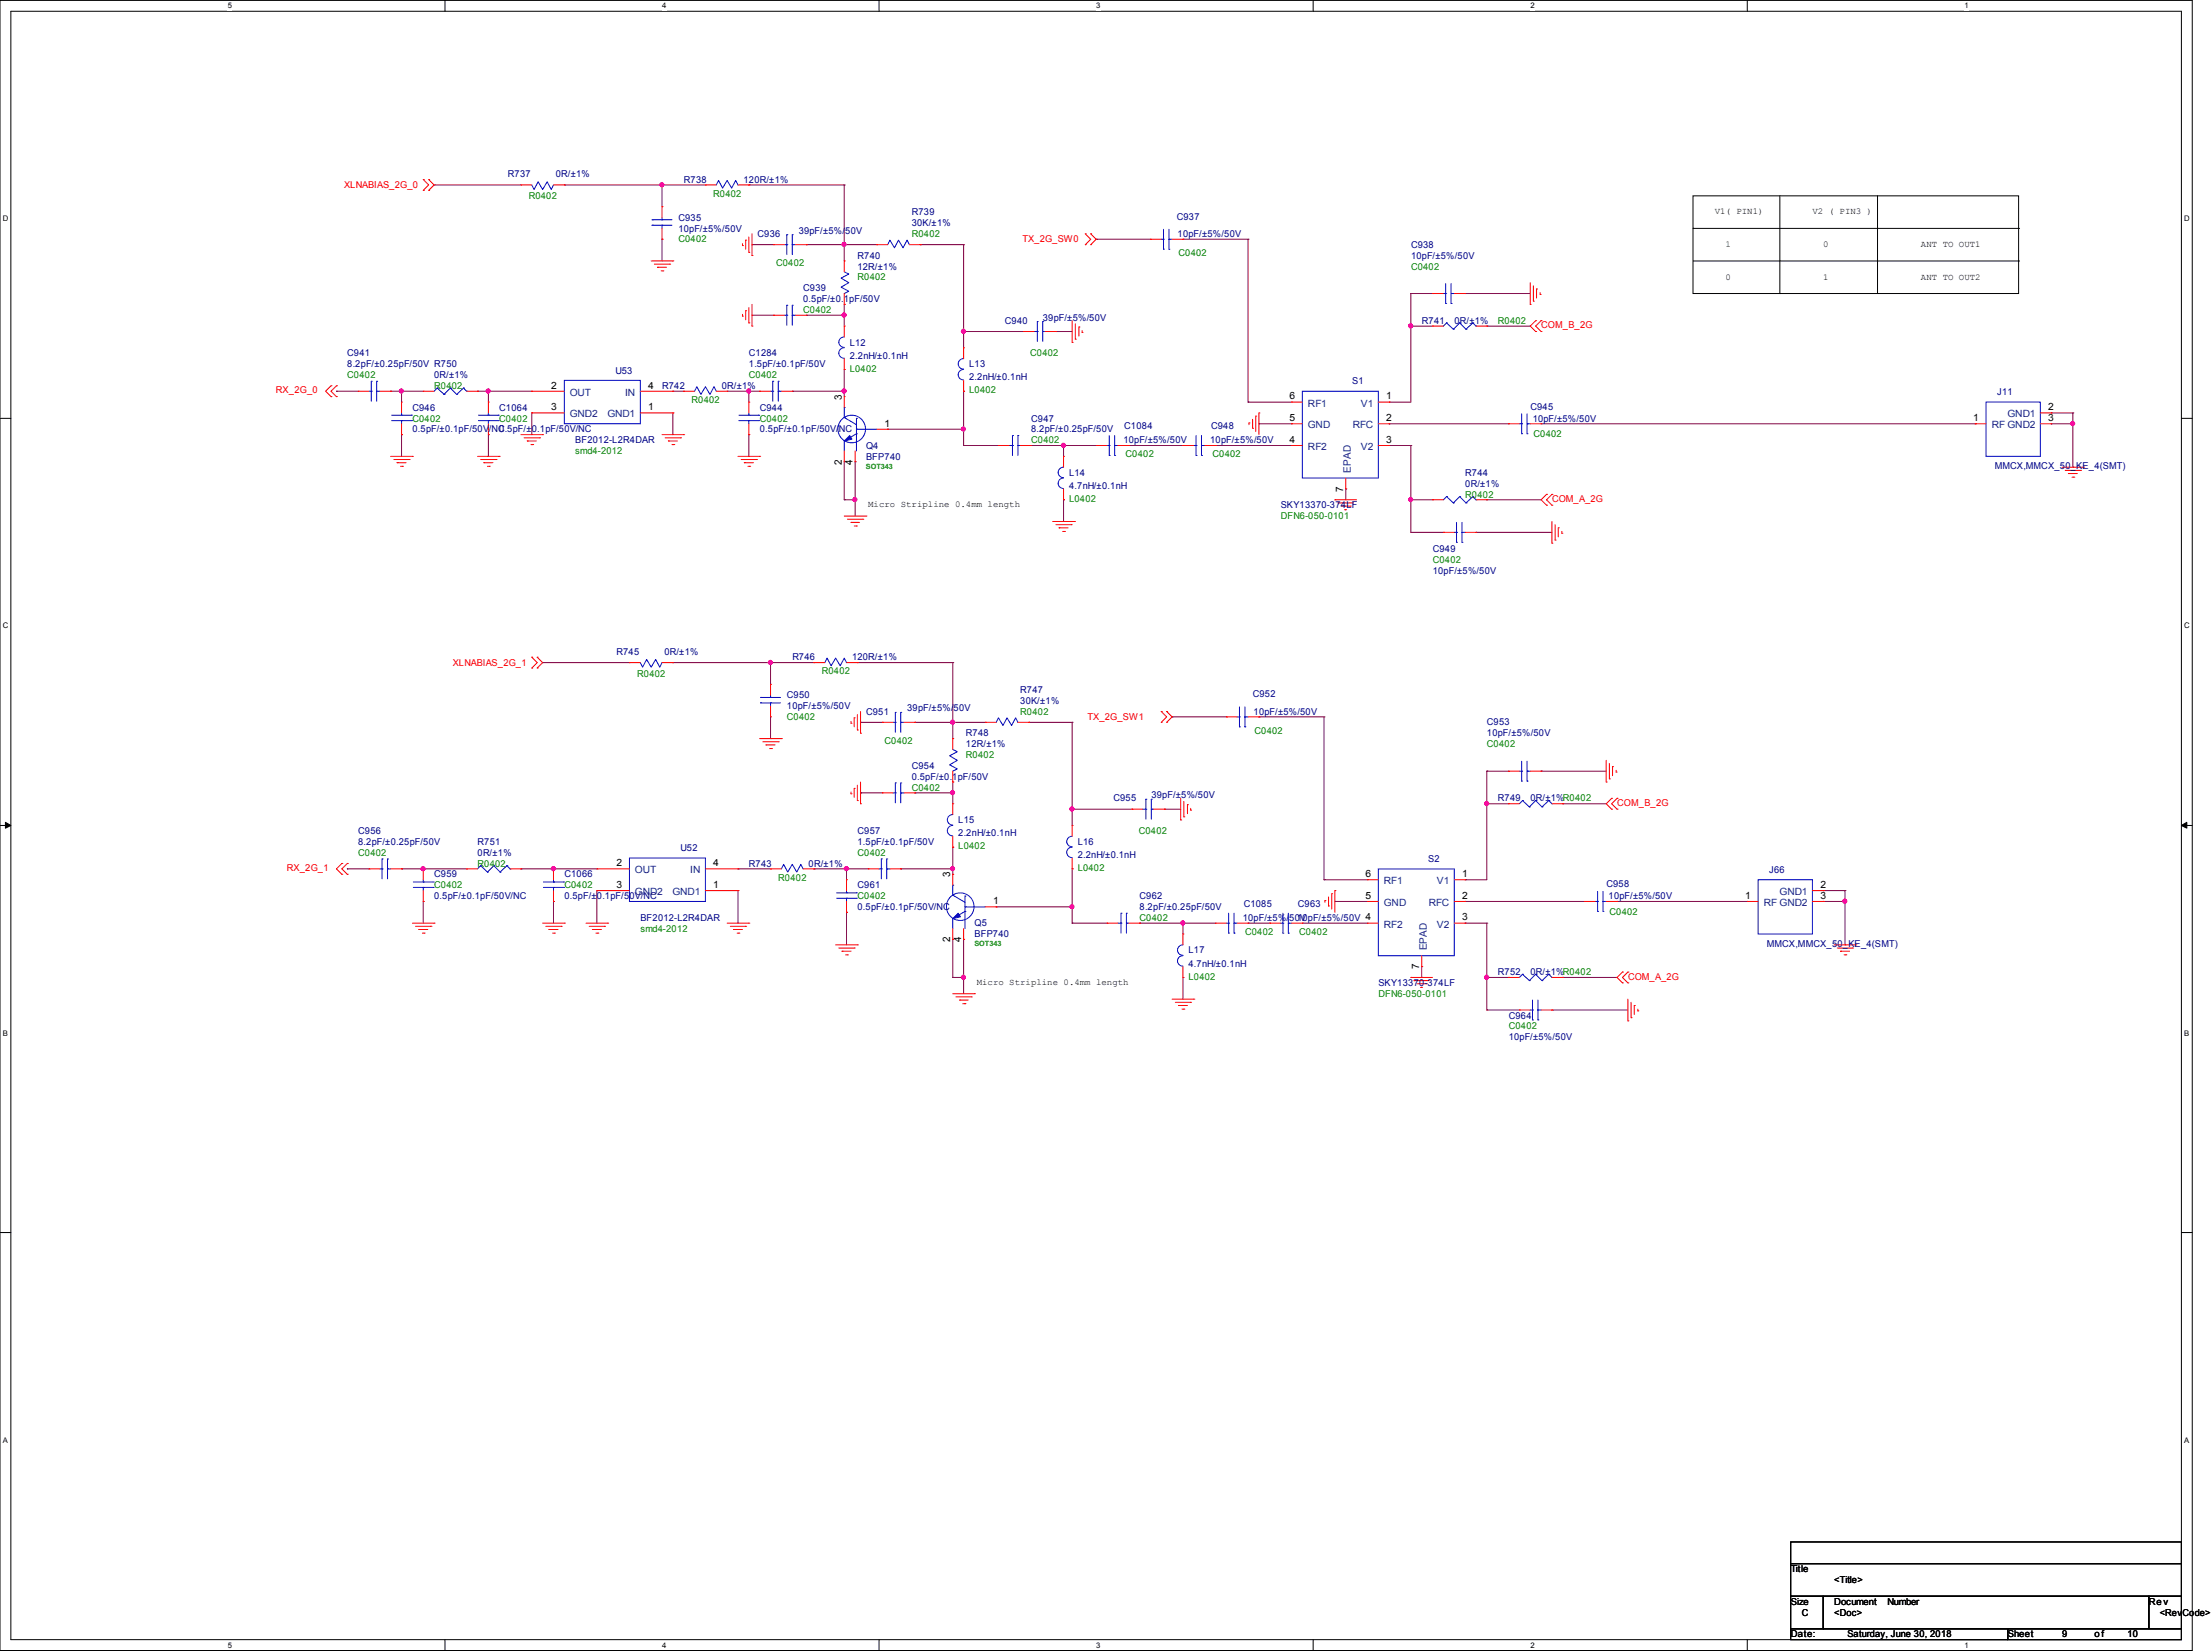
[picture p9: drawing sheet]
<svg xmlns="http://www.w3.org/2000/svg" width="207mm" height="155mm" viewBox="0 0 207 155" stroke-linecap="round" stroke-linejoin="round" font-family="sans-serif">
<defs><g id="words">
<g font-size="1">
<text x="78.8" y="37.4" transform="rotate(-90 78.8 37.4)">3</text>
<text x="78.8" y="43.5" transform="rotate(-90 78.8 43.5)">2</text>
<text x="79.8" y="43.5" transform="rotate(-90 79.8 43.5)">4</text>
<text x="125.7" y="46" transform="rotate(-90 125.7 46)">7</text>
<text x="89" y="82.1" transform="rotate(-90 89 82.1)">3</text>
<text x="89" y="88.2" transform="rotate(-90 89 88.2)">2</text>
<text x="90" y="88.2" transform="rotate(-90 90 88.2)">4</text>
<text x="132.9" y="90.7" transform="rotate(-90 132.9 90.7)">7</text>
</g>
<g font-size="1" fill="#004080">
<text x="126.5" y="44.2" transform="rotate(-90 126.5 44.2)">EPAD</text>
<text x="133.6" y="88.9" transform="rotate(-90 133.6 88.9)">EPAD</text>
</g>
<g font-size=".9" fill="#f00">
<text x="32.2" y="17.6">XLNABIAS_2G_0</text>
<text x="95.7" y="22.7">TX_2G_SW0</text>
<text x="144.3" y="30.7">COM_B_2G</text>
<text x="25.8" y="36.8">RX_2G_0</text>
<text x="145.3" y="47">COM_A_2G</text>
<text x="42.4" y="62.3">XLNABIAS_2G_1</text>
<text x="101.8" y="67.4">TX_2G_SW1</text>
<text x="151.4" y="75.4">COM_B_2G</text>
<text x="26.8" y="81.5">RX_2G_1</text>
<text x="152.4" y="91.7">COM_A_2G</text>
</g>
<g font-size=".9" fill="#000080">
<text x="47.5" y="16.6">R737</text>
<text x="52" y="16.6">0R/±1%</text>
<text x="64" y="17.1">R738</text>
<text x="69.6" y="17.1">120R/±1%</text>
<text x="63.5" y="20.7">C935</text>
<text x="63.5" y="21.7">10pF/±5%/50V</text>
<text x="70.9" y="22.2">C936</text>
<text x="74.8" y="21.9">39pF/±5%/50V</text>
<text x="85.4" y="20.1">R739</text>
<text x="85.4" y="21.2">30K/±1%</text>
<text x="110.2" y="20.6">C937</text>
<text x="110.2" y="22.2">10pF/±5%/50V</text>
<text x="132.1" y="23.2">C938</text>
<text x="75.2" y="27.3">C939</text>
<text x="75.2" y="28.3">0.5pF/±0.1pF/50V</text>
<text x="80.3" y="24.2">R740</text>
<text x="80.3" y="25.2">12R/±1%</text>
<text x="132.1" y="24.2">10pF/±5%/50V</text>
<text x="32.5" y="33.4">C941</text>
<text x="32.5" y="34.4">8.2pF/±0.25pF/50V R750</text>
<text x="40.6" y="35.4">0R/±1%</text>
<text x="57.6" y="35">U53</text>
<text x="70.1" y="33.4">C1284</text>
<text x="70.1" y="34.4">1.5pF/±0.1pF/50V</text>
<text x="79.6" y="32.3">L12</text>
<text x="79.6" y="33.6">2.2nH/±0.1nH</text>
<text x="90.7" y="34.4">L13</text>
<text x="90.7" y="35.6">2.2nH/±0.1nH</text>
<text x="94.1" y="30.3">C940</text>
<text x="97.6" y="30">39pF/±5%/50V</text>
<text x="126.6" y="36">S1</text>
<text x="133.1" y="30.3">R741</text>
<text x="136.2" y="30.3">0R/±1%</text>
<text x="38.6" y="38.4">C946</text>
<text x="38.6" y="40.5">0.5pF/±0.1pF/50V/NC</text>
<text x="46.7" y="38.4">C1064</text>
<text x="46.7" y="40.5">0.5pF/±0.1pF/50V/NC</text>
<text x="53.9" y="41.5">BF2012-L2R4DAR</text>
<text x="62" y="36.4">R742</text>
<text x="67.6" y="36.4">0R/±1%</text>
<text x="71.1" y="38.4">C944</text>
<text x="71.1" y="40.5">0.5pF/±0.1pF/50V/NC</text>
<text x="81.1" y="42">Q4</text>
<text x="96.5" y="39.5">C947</text>
<text x="96.5" y="40.5">8.2pF/±0.25pF/50V</text>
<text x="105.2" y="41.5">10pF/±5%/50V</text>
<text x="105.3" y="40.2">C1084</text>
<text x="113.3" y="41.5">10pF/±5%/50V</text>
<text x="113.4" y="40.2">C948</text>
<text x="143.3" y="38.4">C945</text>
<text x="143.5" y="39.5">10pF/±5%/50V</text>
<text x="187" y="37">J11</text>
<text x="81.1" y="43">BFP740</text>
<text x="100.1" y="44.5">L14</text>
<text x="100.1" y="45.8">4.7nH/±0.1nH</text>
<text x="119.9" y="47.6">SKY13370-374LF</text>
<text x="137.2" y="44.5">R744</text>
<text x="137.2" y="45.5">0R/±1%</text>
<text x="186.8" y="43.9">MMCX,MMCX_50_KE_4(SMT)</text>
<text x="134.1" y="51.6">C949</text>
<text x="134.1" y="53.7">10pF/±5%/50V</text>
<text x="57.7" y="61.3">R745</text>
<text x="62.2" y="61.3">0R/±1%</text>
<text x="73.7" y="65.4">C950</text>
<text x="74.2" y="61.8">R746</text>
<text x="79.8" y="61.8">120R/±1%</text>
<text x="95.5" y="64.9">R747</text>
<text x="95.5" y="65.9">30K/±1%</text>
<text x="117.3" y="65.3">C952</text>
<text x="73.7" y="66.4">10pF/±5%/50V</text>
<text x="81.1" y="66.9">C951</text>
<text x="84.9" y="66.6">39pF/±5%/50V</text>
<text x="85.4" y="72">C954</text>
<text x="90.4" y="68.9">R748</text>
<text x="90.4" y="69.9">12R/±1%</text>
<text x="117.4" y="66.9">10pF/±5%/50V</text>
<text x="139.2" y="67.9">C953</text>
<text x="139.2" y="68.9">10pF/±5%/50V</text>
<text x="85.4" y="73">0.5pF/±0.1pF/50V</text>
<text x="89.7" y="77">L15</text>
<text x="104.2" y="75">C955</text>
<text x="107.8" y="74.7">39pF/±5%/50V</text>
<text x="140.2" y="75">R749</text>
<text x="143.3" y="75">0R/±1%R0402</text>
<text x="33.5" y="78.1">C956</text>
<text x="33.5" y="79.1">8.2pF/±0.25pF/50V</text>
<text x="40.6" y="82.1">C959</text>
<text x="44.7" y="79.1">R751</text>
<text x="44.7" y="80.1">0R/±1%</text>
<text x="52.8" y="82.1">C1066</text>
<text x="63.7" y="79.7">U52</text>
<text x="70.1" y="81.1">R743</text>
<text x="75.7" y="81.1">0R/±1%</text>
<text x="80.3" y="78.1">C957</text>
<text x="80.3" y="79.1">1.5pF/±0.1pF/50V</text>
<text x="80.3" y="83.1">C961</text>
<text x="89.7" y="78.3">2.2nH/±0.1nH</text>
<text x="100.9" y="79.1">L16</text>
<text x="100.9" y="80.3">2.2nH/±0.1nH</text>
<text x="133.7" y="80.7">S2</text>
<text x="150.4" y="83.1">C958</text>
<text x="165.6" y="81.7">J66</text>
<text x="40.6" y="84.2">0.5pF/±0.1pF/50V/NC</text>
<text x="52.8" y="84.2">0.5pF/±0.1pF/50V/NC</text>
<text x="60" y="86.2">BF2012-L2R4DAR</text>
<text x="80.3" y="85.2">0.5pF/±0.1pF/50V/NC</text>
<text x="91.2" y="86.7">Q5</text>
<text x="91.2" y="87.7">BFP740</text>
<text x="106.7" y="84.2">C962</text>
<text x="106.7" y="85.2">8.2pF/±0.25pF/50V</text>
<text x="111.3" y="89.2">L17</text>
<text x="116.3" y="86.2">10pF/±5%/50V</text>
<text x="116.4" y="84.9">C1085</text>
<text x="121.4" y="86.2">10pF/±5%/50V 4</text>
<text x="121.5" y="84.9">C963</text>
<text x="150.6" y="84.2">10pF/±5%/50V</text>
<text x="165.4" y="88.6">MMCX,MMCX_50_KE_4(SMT)</text>
<text x="111.3" y="90.5">4.7nH/±0.1nH</text>
<text x="129" y="92.3">SKY13370-374LF</text>
<text x="140.2" y="91.3">R752</text>
<text x="141.2" y="95.3">C964</text>
<text x="143.3" y="91.3">0R/±1%R0402</text>
<text x="141.2" y="97.4">10pF/±5%/50V</text>
</g>
<g font-size=".9" fill="#008000">
<text x="49.5" y="18.6">R0402</text>
<text x="63.5" y="22.7">C0402</text>
<text x="66.8" y="18.4">R0402</text>
<text x="85.4" y="22.2">R0402</text>
<text x="110.3" y="24">C0402</text>
<text x="72.7" y="24.9">C0402</text>
<text x="75.2" y="29.3">C0402</text>
<text x="80.3" y="26.2">R0402</text>
<text x="132.1" y="25.2">C0402</text>
<text x="32.5" y="35.4">C0402</text>
<text x="70.1" y="35.4">C0402</text>
<text x="79.6" y="34.8">L0402</text>
<text x="96.4" y="33.4">C0402</text>
<text x="140.2" y="30.3">R0402</text>
<text x="38.6" y="39.5">C0402</text>
<text x="40.6" y="36.4">R0402</text>
<text x="46.7" y="39.5">C0402</text>
<text x="64.7" y="37.7">R0402</text>
<text x="71.1" y="39.5">C0402</text>
<text x="90.7" y="36.8">L0402</text>
<text x="96.5" y="41.5">C0402</text>
<text x="143.6" y="40.9">C0402</text>
<text x="53.9" y="42.5">smd4-2012</text>
<text x="100.1" y="47">L0402</text>
<text x="105.4" y="42.8">C0402</text>
<text x="113.5" y="42.8">C0402</text>
<text x="137.2" y="46.6">R0402</text>
<text x="119.9" y="48.6">DFN6-050-0101</text>
<text x="134.1" y="52.7">C0402</text>
<text x="59.7" y="63.3">R0402</text>
<text x="76.9" y="63.1">R0402</text>
<text x="73.7" y="67.4">C0402</text>
<text x="82.8" y="69.6">C0402</text>
<text x="90.4" y="70.9">R0402</text>
<text x="95.5" y="66.9">R0402</text>
<text x="117.4" y="68.7">C0402</text>
<text x="139.2" y="69.9">C0402</text>
<text x="85.4" y="74">C0402</text>
<text x="33.5" y="80.1">C0402</text>
<text x="40.6" y="83.1">C0402</text>
<text x="44.7" y="81.1">R0402</text>
<text x="52.8" y="83.1">C0402</text>
<text x="72.9" y="82.4">R0402</text>
<text x="80.3" y="80.1">C0402</text>
<text x="89.7" y="79.5">L0402</text>
<text x="100.9" y="81.5">L0402</text>
<text x="106.6" y="78.1">C0402</text>
<text x="60" y="87.2">smd4-2012</text>
<text x="80.3" y="84.2">C0402</text>
<text x="106.7" y="86.2">C0402</text>
<text x="116.6" y="87.5">C0402</text>
<text x="121.6" y="87.5">C0402</text>
<text x="150.7" y="85.6">C0402</text>
<text x="111.3" y="91.7">L0402</text>
<text x="129" y="93.3">DFN6-050-0101</text>
<text x="141.2" y="96.3">C0402</text>
</g>
<g font-size=".9">
<text x="51.6" y="36.4">2</text>
<text x="51.6" y="38.4">3</text>
<text x="60.7" y="36.4">4</text>
<text x="60.7" y="38.4">1</text>
<text x="82.8" y="39.9">1</text>
<text x="120.7" y="37.4">6</text>
<text x="120.7" y="39.4">5</text>
<text x="120.7" y="41.4">4</text>
<text x="129.8" y="37.4">1</text>
<text x="129.8" y="39.4">2</text>
<text x="129.8" y="41.4">3</text>
<text x="184.7" y="39.4">1</text>
<text x="191.8" y="38.4">2</text>
<text x="191.8" y="39.4">3</text>
<text x="57.7" y="81.1">2</text>
<text x="57.7" y="83.1">3</text>
<text x="66.8" y="81.1">4</text>
<text x="66.8" y="83.1">1</text>
<text x="127.8" y="82.1">6</text>
<text x="136.9" y="82.1">1</text>
<text x="170.4" y="83.1">2</text>
<text x="93" y="84.6">1</text>
<text x="127.8" y="84.1">5</text>
<text x="136.9" y="84.1">2</text>
<text x="136.9" y="86.1">3</text>
<text x="163.4" y="84.1">1</text>
<text x="170.4" y="84.1">3</text>
<text x="167.6" y="147.1">Title</text>
<text x="171.7" y="148.2">&lt;Title&gt;</text>
<text x="167.6" y="150.2">Size</text>
<text x="167.6" y="153.2">Date:</text>
<text x="168.7" y="151.2">C</text>
<text x="171.7" y="150.2">Document</text>
<text x="171.7" y="151.2">&lt;Doc&gt;</text>
<text x="173" y="153.2">Saturday, June 30, 2018</text>
<text x="176.7" y="150.2">Number</text>
<text x="188" y="153.2">Sheet</text>
<text x="193.1" y="153.2">9</text>
<text x="196.1" y="153.2">of</text>
<text x="199.2" y="153.2">10</text>
<text x="201.2" y="150.2">Rev</text>
<text x="202.2" y="151.2">&lt;RevCode&gt;</text>
</g>
<g font-size=".9" fill="#004080">
<text x="53.3" y="37">OUT</text>
<text x="53.3" y="39.1">GND2</text>
<text x="56.9" y="39.1">GND1</text>
<text x="58.5" y="37">IN</text>
<text x="122.4" y="38.1">RF1</text>
<text x="122.4" y="40.1">GND</text>
<text x="126.6" y="40.1">RFC</text>
<text x="127.4" y="38.1">V1</text>
<text x="186.5" y="40.1">RF GND2</text>
<text x="187.9" y="39.1">GND1</text>
<text x="122.4" y="42.1">RF2</text>
<text x="127.4" y="42.1">V2</text>
<text x="59.4" y="81.7">OUT</text>
<text x="59.4" y="83.8">GND2</text>
<text x="63" y="83.8">GND1</text>
<text x="64.6" y="81.7">IN</text>
<text x="129.6" y="82.8">RF1</text>
<text x="134.5" y="82.8">V1</text>
<text x="166.6" y="83.8">GND1</text>
<text x="129.6" y="84.8">GND</text>
<text x="129.6" y="86.8">RF2</text>
<text x="133.8" y="84.8">RFC</text>
<text x="134.5" y="86.8">V2</text>
<text x="165.1" y="84.8">RF GND2</text>
</g>
<g font-size=".8">
<text x="160.5" y="20.1">V1( PIN1)</text>
<text x="161.5" y="23.1">1</text>
<text x="169.7" y="20.1">V2 ( PIN3 )</text>
<text x="170.7" y="23.1">0</text>
<text x="179.8" y="23.1">ANT TO OUT1</text>
<text x="161.5" y="26.2">0</text>
<text x="170.7" y="26.2">1</text>
<text x="179.8" y="26.2">ANT TO OUT2</text>
<text x="81.3" y="47.5">Micro Stripline 0.4mm length</text>
<text x="91.4" y="92.2">Micro Stripline 0.4mm length</text>
</g>
<g font-size=".7">
<text x="21.3" y=".8">5</text>
<text x="62" y=".8">4</text>
<text x="102.6" y=".8">3</text>
<text x="143.3" y=".8">2</text>
<text x="183.9" y=".8">1</text>
<text x=".3" y="20.7">D</text>
<text x="204.5" y="20.7">D</text>
<text x=".3" y="58.8">C</text>
<text x="204.5" y="58.8">C</text>
<text x=".3" y="96.9">B</text>
<text x="204.5" y="96.9">B</text>
<text x=".3" y="135">A</text>
<text x="204.5" y="135">A</text>
<text x="21.3" y="154.2">5</text>
<text x="62" y="154.2">4</text>
<text x="102.6" y="154.2">3</text>
<text x="143.3" y="154.2">2</text>
<text x="183.9" y="154.2">1</text>
</g>
<g font-size=".7" fill="#008000">
<text x="81.1" y="43.9">SOT343</text>
<text x="91.2" y="88.6">SOT343</text>
</g>
</g></defs>
<path d="M0 0h205.2v154.5h-205.2zM1 1.1h203.2v152.4h-203.2z" fill="none" stroke="#000" stroke-width=".09"/>
<g fill="#fff">
<path d="M21.3 .2h.4v.8h-.4z"/>
<path d="M21.3 153.6h.4v.8h-.4z"/>
</g>
<path d="M41.7 0v1.1M41.7 153.5v1" fill="none" stroke="#000" stroke-width=".09"/>
<g fill="#fff">
<path d="M62 .2h.4v.8h-.4z"/>
<path d="M62 153.6h.4v.8h-.4z"/>
</g>
<path d="M82.3 0v1.1M82.3 153.5v1" fill="none" stroke="#000" stroke-width=".09"/>
<g fill="#fff">
<path d="M102.6 .2h.4v.8h-.4z"/>
<path d="M102.6 153.6h.4v.8h-.4z"/>
</g>
<path d="M122.9 0v1.1M122.9 153.5v1" fill="none" stroke="#000" stroke-width=".09"/>
<g fill="#fff">
<path d="M143.3 .2h.3v.8h-.3z"/>
<path d="M143.3 153.6h.3v.8h-.3z"/>
</g>
<path d="M163.6 0v1.1M163.6 153.5v1" fill="none" stroke="#000" stroke-width=".09"/>
<g fill="#fff">
<path d="M183.9 .2h.4v.8h-.4z"/>
<path d="M183.9 153.6h.4v.8h-.4z"/>
<path d="M.3 20.1h.5v.8h-.5z"/>
<path d="M204.5 20.1h.5v.8h-.5z"/>
<path d="M.3 58.2h.5v.8h-.5z"/>
<path d="M204.5 58.2h.5v.8h-.5z"/>
</g>
<path d="M0 39.2h1M204.2 39.2h1" fill="none" stroke="#000" stroke-width=".09"/>
<g fill="#fff">
<path d="M.3 96.3h.4v.8h-.4z"/>
<path d="M204.5 96.3h.4v.8h-.4z"/>
</g>
<path d="M0 77.3h1M.5 77l.5 .3-.5 .2zM204.2 77.3l.5-.3v.5zM204.2 77.3h1" fill="none" stroke="#000" stroke-width=".09"/>
<path d="M.5 77l.5 .3-.5 .2zM204.2 77.3l.5-.3v.5z" fill="#000"/>
<g fill="#fff">
<path d="M.3 134.4h.4v.8h-.4z"/>
<path d="M204.5 134.4h.4v.8h-.4z"/>
</g>
<path d="M158.5 18.3h30.5v9.2h-30.5zM166.6 18.3v9.2M175.8 18.3v9.2M158.5 21.4h30.5M158.5 24.4h30.5M166.6 27.5h.1M175.8 27.5h.1M189 21.4h.1M189 24.4h.1M0 115.4h1M204.2 115.4h1" fill="none" stroke="#000" stroke-width=".09"/>
<path d="M52.8 17.3h.1M52.8 17.3h9.2M90.2 36.6h.1M90.2 36.6v3.6M144.3 39.7h40.6M184.9 39.7h.1M151.4 84.4h12.2M163.6 84.4h.1" fill="none" stroke="#800040" stroke-width=".09"/>
<circle cx="90.2" cy="40.1" r=".19" fill="#f0f"/>
<circle cx="90.2" cy="40.1" r=".19" fill="none" stroke="#f0f" stroke-width=".09"/>
<path d="M99.6 41.7h.1M99.6 41.7v1" fill="none" stroke="#800040" stroke-width=".09"/>
<circle cx="99.5" cy="41.7" r=".19" fill="#f0f"/>
<circle cx="99.5" cy="41.7" r=".19" fill="none" stroke="#f0f" stroke-width=".09"/>
<g fill="none" stroke="#800040" stroke-width=".09">
<path d="M62 17.3h.1M62 17.3v2M62 22.4h.1M62 22.4v2M102.6 22.4h.1M102.6 22.4h5.1M79 43.2h.1M79 46.8h.1M79 43.2v3.6M79 46.8h1.1M80.1 46.8h.1M80.1 46.8v1.5"/>
<path d="M96.5 41.7h.1M96.5 41.7h3.1M99.6 46.8h.1M99.6 46.8v2"/>
</g>
<circle cx="80" cy="46.8" r=".19" fill="#f0f"/>
<circle cx="80" cy="46.8" r=".19" fill="none" stroke="#f0f" stroke-width=".09"/>
<path d="M75.5 29.5h.1M75.5 29.5h3.5M79 36.6h.1M79 36.6v.5M80.1 43.2h.1M80.1 43.2v3.6M90.2 41.7h.1M90.2 41.7h3.3" fill="none" stroke="#800040" stroke-width=".09"/>
<circle cx="79" cy="29.5" r=".19" fill="#f0f"/>
<circle cx="79" cy="29.5" r=".19" fill="none" stroke="#f0f" stroke-width=".09"/>
<g fill="none" stroke="#800040" stroke-width=".09">
<path d="M70.4 29.5h.1M70.4 22.9h.1M70.4 29.5h2M70.4 22.9h2M79 29.5h.1M79 22.9h.1M79 22.9v1.5M79 29.5v1M79 22.9h3.1M90.2 31h.1M90.2 22.9h.1M90.2 22.9v8.1"/>
<path d="M90.2 31h5.6M98.8 31h.1M98.8 31h1.6M90.2 40.2h.1M90.2 40.2v1.5"/>
</g>
<circle cx="90.2" cy="31" r=".19" fill="#f0f"/>
<circle cx="90.2" cy="31" r=".19" fill="none" stroke="#f0f" stroke-width=".09"/>
<path d="M70.1 17.3h.1M70.1 17.3h8.9M79 17.3h.1M79 17.3v5.6h-3.5M75.5 22.9h.1M86.1 22.9h.1M86.1 22.9h4.1M90.2 31h.1M90.2 31v1.6M83.1 40.2h.1M83.1 40.2h7.1" fill="none" stroke="#800040" stroke-width=".09"/>
<circle cx="79" cy="22.9" r=".19" fill="#f0f"/>
<circle cx="79" cy="22.9" r=".19" fill="none" stroke="#f0f" stroke-width=".09"/>
<path d="M79 28.5h.1M79 28.5v1M130 41.7h.1M130 41.7h2.1M132.1 41.7h.1M132.1 46.8h.1M132.1 49.8h.1M132.1 41.7v8.1M132.1 46.8h2M132.1 49.8h3M139.2 46.8h.1M139.2 46.8h5.1" fill="none" stroke="#800040" stroke-width=".09"/>
<circle cx="132.1" cy="46.8" r=".19" fill="#f0f"/>
<circle cx="132.1" cy="46.8" r=".19" fill="none" stroke="#f0f" stroke-width=".09"/>
<g fill="none" stroke="#800040" stroke-width=".09">
<path d="M40.6 17.3h.1M40.6 17.3h8.2M130 37.6h.1M132.1 30.5h.1M132.1 27.5h.1M132.1 27.5v10.1h-2.1M132.1 30.5h2M132.1 27.5h2M137.2 27.5h.1M137.2 27.5h6.1M139.2 30.5h.1M139.2 30.5h4.1"/>
<path d="M138.2 49.8h.1M138.2 49.8h7.1"/>
</g>
<circle cx="132.1" cy="30.5" r=".19" fill="#f0f"/>
<circle cx="132.1" cy="30.5" r=".19" fill="none" stroke="#f0f" stroke-width=".09"/>
<path d="M62 17.3h.1M62 17.3h4M79 34.6h.1M79 34.6v2" fill="none" stroke="#800040" stroke-width=".09"/>
<circle cx="62" cy="17.3" r=".19" fill="#f0f"/>
<circle cx="62" cy="17.3" r=".19" fill="none" stroke="#f0f" stroke-width=".09"/>
<g fill="none" stroke="#800040" stroke-width=".09">
<path d="M74.2 36.6h.1M74.2 36.6h4.8M110.7 22.4h.1M110.7 22.4h6.1M116.8 22.4h.1M116.8 37.6h.1M116.8 22.4v15.2M116.8 37.6h4.1M117.9 39.7h.1M117.9 39.7h3M130 39.7h.1M130 39.7h11.2"/>
<path d="M113.8 41.7h.1M113.8 41.7h7.1M126 45.8h.1M126 45.8v1"/>
</g>
<circle cx="79" cy="36.6" r=".19" fill="#f0f"/>
<circle cx="79" cy="36.6" r=".19" fill="none" stroke="#f0f" stroke-width=".09"/>
<g fill="none" stroke="#800040" stroke-width=".09">
<path d="M31.5 36.6h.1M31.5 36.6h2M36.6 36.6h.1M36.6 36.6h3M37.6 36.6h.1M37.6 36.6v1M45.7 36.6h.1M45.7 36.6h4.1M63 36.6h.1M63 36.6h1M70.1 36.6h.1M70.1 36.6v1"/>
<path d="M70.1 40.7h.1M70.1 40.7v2M69.1 81.3h.1M69.1 81.3h3"/>
</g>
<circle cx="37.6" cy="36.6" r=".19" fill="#f0f"/>
<circle cx="37.6" cy="36.6" r=".19" fill="none" stroke="#f0f" stroke-width=".09"/>
<path d="M37.6 40.7h.1M37.6 40.7v2M37.6 81.3h.1M37.6 81.3h6.1M39.6 81.3h.1M39.6 84.4h.1M39.6 84.4v2" fill="none" stroke="#800040" stroke-width=".09"/>
<circle cx="39.6" cy="81.3" r=".19" fill="#f0f"/>
<circle cx="39.6" cy="81.3" r=".19" fill="none" stroke="#f0f" stroke-width=".09"/>
<path d="M63 62h.1M63 62h9.1" fill="none" stroke="#800040" stroke-width=".09"/>
<circle cx="72.1" cy="62" r=".19" fill="#f0f"/>
<circle cx="72.1" cy="62" r=".19" fill="none" stroke="#f0f" stroke-width=".09"/>
<path d="M100.4 81.3h.1M100.4 81.3v3.6M110.7 86.4h.1M110.7 86.4v1" fill="none" stroke="#800040" stroke-width=".09"/>
<circle cx="110.7" cy="86.4" r=".19" fill="#f0f"/>
<circle cx="110.7" cy="86.4" r=".19" fill="none" stroke="#f0f" stroke-width=".09"/>
<g fill="none" stroke="#800040" stroke-width=".09">
<path d="M72.1 62h.1M72.1 69.1h.1M72.1 62v2M72.1 67.1v2M109.7 67.1h.1M109.7 67.1h5.1M89.2 87.9h.1M89.2 91.5h.1M89.2 87.9v3.6M89.2 91.5h1M90.2 91.5h.1M90.2 91.5v1.5"/>
<path d="M106.7 86.4h.1M106.7 86.4h4M110.7 91.5h.1M110.7 91.5v2"/>
</g>
<circle cx="90.2" cy="91.5" r=".19" fill="#f0f"/>
<circle cx="90.2" cy="91.5" r=".19" fill="none" stroke="#f0f" stroke-width=".09"/>
<g fill="none" stroke="#800040" stroke-width=".09">
<path d="M80.6 74.2h.1M80.6 74.2h2M85.6 74.2h.1M85.6 74.2h3.6M89.2 74.2h.1M89.2 67.6h.1M89.2 74.2v1M89.2 67.6h3M89.2 81.3h.1M89.2 81.3v.5M90.2 87.9h.1M90.2 87.9v3.6"/>
<path d="M100.4 86.4h.1M100.4 86.4h3.2"/>
</g>
<circle cx="89.2" cy="67.6" r=".19" fill="#f0f"/>
<circle cx="89.2" cy="67.6" r=".19" fill="none" stroke="#f0f" stroke-width=".09"/>
<path d="M80.6 67.6h.1M80.6 67.6h2M89.2 67.6h.1M89.2 67.6v1.5M100.4 84.9h.1M100.4 84.9v1.5" fill="none" stroke="#800040" stroke-width=".09"/>
<circle cx="100.4" cy="84.9" r=".19" fill="#f0f"/>
<circle cx="100.4" cy="84.9" r=".19" fill="none" stroke="#f0f" stroke-width=".09"/>
<path d="M100.4 67.6h.1M100.4 75.7h.1M100.4 67.6v8.1M100.4 75.7h5.6" fill="none" stroke="#800040" stroke-width=".09"/>
<circle cx="100.4" cy="75.7" r=".19" fill="#f0f"/>
<circle cx="100.4" cy="75.7" r=".19" fill="none" stroke="#f0f" stroke-width=".09"/>
<g fill="none" stroke="#800040" stroke-width=".09">
<path d="M80.3 62h.1M80.3 62h8.9M85.6 67.6h.1M89.2 62h.1M89.2 73.2h.1M89.2 62v5.6h-3.6M89.2 73.2v1M96.3 67.6h.1M96.3 67.6h4.1M100.4 75.7h.1M100.4 75.7v1.6M109 75.7h.1"/>
<path d="M109 75.7h1.5M93.3 84.9h.1M93.3 84.9h7.1"/>
</g>
<circle cx="89.2" cy="74.2" r=".19" fill="#f0f"/>
<circle cx="89.2" cy="74.2" r=".19" fill="none" stroke="#f0f" stroke-width=".09"/>
<path d="M137.2 86.4h.1M137.2 86.4h2M139.2 86.4h.1M139.2 86.4v5.1" fill="none" stroke="#800040" stroke-width=".09"/>
<circle cx="139.2" cy="91.5" r=".19" fill="#f0f"/>
<circle cx="139.2" cy="91.5" r=".19" fill="none" stroke="#f0f" stroke-width=".09"/>
<g fill="none" stroke="#800040" stroke-width=".09">
<path d="M50.8 62h.1M50.8 62h8.1M139.2 75.2h.1M139.2 75.2v7.1h-2M137.2 82.3h.1M139.2 91.5h.1M139.2 94.5h.1M139.2 91.5h2M139.2 94.5h3M139.2 91.5v3M145.3 94.5h.1M145.3 94.5h7.1"/>
<path d="M146.3 91.5h.1M146.3 91.5h5.1"/>
</g>
<circle cx="139.2" cy="75.2" r=".19" fill="#f0f"/>
<circle cx="139.2" cy="75.2" r=".19" fill="none" stroke="#f0f" stroke-width=".09"/>
<path d="M89.2 79.3h.1M89.2 79.3v2M139.2 75.2h.1M139.2 72.2h.1M139.2 75.2h2M139.2 72.2h2M139.2 72.2v3M144.3 72.2h.1M144.3 72.2h6.1M146.3 75.2h.1M146.3 75.2h4.1" fill="none" stroke="#800040" stroke-width=".09"/>
<circle cx="89.2" cy="81.3" r=".19" fill="#f0f"/>
<circle cx="89.2" cy="81.3" r=".19" fill="none" stroke="#f0f" stroke-width=".09"/>
<g fill="none" stroke="#800040" stroke-width=".09">
<path d="M72.1 62h.1M72.1 62h4.1M117.9 67.1h.1M117.9 67.1h6.1M124 67.1h.1M124 67.1v15.2M32.5 81.3h.1M32.5 81.3h2M76.2 81.3h.1M76.2 81.3h5.1M79.2 81.3h.1M79.2 85.4h.1"/>
<path d="M79.2 81.3v1M79.2 85.4v3M84.3 81.3h.1M84.3 81.3h4.9M121.9 86.4h.1M121.9 86.4h6.1M124 82.3h.1M124 82.3h4M125 84.4h.1M125 84.4h3M133.1 90.5h.1M133.1 90.5v1"/>
<path d="M137.2 84.4h.1M137.2 84.4h11.1"/>
</g>
<circle cx="79.2" cy="81.3" r=".19" fill="#f0f"/>
<circle cx="79.2" cy="81.3" r=".19" fill="none" stroke="#f0f" stroke-width=".09"/>
<path d="M51.8 81.3h.1M51.8 81.3h4.1" fill="none" stroke="#800040" stroke-width=".09"/>
<circle cx="51.8" cy="81.3" r=".19" fill="#f0f"/>
<circle cx="51.8" cy="81.3" r=".19" fill="none" stroke="#f0f" stroke-width=".09"/>
<path d="M68.1 36.6h.1M68.1 36.6h2" fill="none" stroke="#800040" stroke-width=".09"/>
<circle cx="70.1" cy="36.6" r=".19" fill="#f0f"/>
<circle cx="70.1" cy="36.6" r=".19" fill="none" stroke="#f0f" stroke-width=".09"/>
<g fill="none" stroke="#800040" stroke-width=".09">
<path d="M45.7 36.6h.1M45.7 36.6v1M49.8 38.6h.1M49.8 38.6v2.1M63 38.6h.1M63 38.6v2.1M99.6 41.7h.1M99.6 41.7h3M55.9 83.4h.1M55.9 83.4v3M69.1 83.4h.1M69.1 83.4v3"/>
<path d="M110.7 86.4h.1M110.7 86.4h3.1"/>
</g>
<circle cx="45.7" cy="36.6" r=".19" fill="#f0f"/>
<circle cx="45.7" cy="36.6" r=".19" fill="none" stroke="#f0f" stroke-width=".09"/>
<g fill="none" stroke="#800040" stroke-width=".09">
<path d="M44.7 36.6h.1M44.7 36.6h1M70.1 36.6h.1M70.1 36.6h1M192 38.6h.1M192 39.7h.1M192 38.6h2.1M192 39.7h2.1M194.1 38.6h.1M194.1 38.6v5.1M45.7 40.7h.1M45.7 40.7v2"/>
<path d="M105.7 41.7h.1M105.7 41.7h5M194.1 43.7h.1M48.8 81.3h.1M48.8 81.3h3M51.8 84.4h.1M51.8 84.4v2M116.8 86.4h.1M116.8 86.4h2.1"/>
</g>
<circle cx="194" cy="39.6" r=".19" fill="#f0f"/>
<circle cx="194" cy="39.6" r=".19" fill="none" stroke="#f0f" stroke-width=".09"/>
<path d="M172.7 88.4h.1M172.7 84.4v4" fill="none" stroke="#800040" stroke-width=".09"/>
<circle cx="172.7" cy="84.3" r=".19" fill="#f0f"/>
<circle cx="172.7" cy="84.3" r=".19" fill="none" stroke="#f0f" stroke-width=".09"/>
<path d="M170.7 83.4h.1M170.7 84.4h.1M170.7 83.4h2M172.7 83.4h.1M172.7 83.4v1h-2" fill="none" stroke="#800040" stroke-width=".09"/>
<g fill="none" stroke="#f00" stroke-width=".09">
<path d="M39.6 16.8h.1M39.6 17.8h.1M39.6 16.8l.5 .5-.5 .5M40.1 17.8h.1M40.1 16.8h.1M40.1 16.8l.5 .5-.5 .5M48.8 17.3h.1M48.8 17.3h1M51.8 17.3h1M52.8 17.3h.1M62 19.3h.1M62 19.3v1.1"/>
<path d="M31 36.1h.1M31 37.1h.1M31 36.1l-.5 .5 .5 .5M31.5 37.1h.1M31.5 36.1h.1M31.5 36.1l-.5 .5 .5 .5M33.5 36.6h.1M33.5 36.6h1M35.6 36.6h1M36.6 36.6h.1M45.7 37.6h.1M45.7 37.6v1"/>
<path d="M45.7 39.7v1M49.8 36.6h.1M49.8 38.6h.1M49.8 36.6h3M49.8 38.6h3M59.9 36.6h3.1M59.9 38.6h3.1M61 24.4h2M61.3 24.7h1.4M61.6 25h.1M61.6 25h.8M61.9 25.4h.2"/>
<path d="M62 22.4h.1M62 21.4v1M62.1 25.4h.1M62.7 24.7h.1M63 24.4h.1M63 36.6h.1M63 38.6h.1M64 36.6h.1M64 36.6h1M67.1 36.6h1M68.1 36.6h.1M69.5 29.6h.1"/>
<path d="M69.5 23h.1M69.5 22.8v.2M69.5 29.4v.2M69.8 29.1h.1M69.8 22.5h.1M69.8 22.5v.8M69.8 29.1v.8M70.1 30.2h.1M70.1 23.6h.1M70.1 22.2v1.4M70.1 28.8v1.4M70.4 30.5h.1"/>
<path d="M70.4 23.9h.1M70.4 21.9v2M70.4 28.5v2M82.1 22.9h.1M82.1 22.9h1M85.1 22.9h1M86.1 22.9h.1M100.4 32h.1M100.4 30v2M100.7 31.7h.1M100.7 30.3v1.4M101 30.6h.1"/>
<path d="M101 30.6v.9M101.3 31.1h.1M101.3 30.9v.2M101.6 21.9h.1M101.6 22.9h.1M101.6 21.9l.5 .5-.5 .5M102.1 22.9h.1M102.1 21.9h.1M102.1 21.9l.5 .5-.5 .5M116.9 39.6h.1M116.9 39.6v.1M117.3 39.2v.9"/>
<path d="M117.6 38.9h.1M117.6 38.9v1.5M117.9 38.6h.1M117.9 38.6v2.1M120.9 37.6h.1M120.9 39.7h.1M120.9 37.6h1M120.9 39.7h1M129 37.6h1M129 39.7h1M130 37.6h.1M130 39.7h.1"/>
<path d="M134.1 30.5h.1M134.1 30.5h1M138.2 30.5h1M139.2 30.5h.1M141.2 39.7h.1M141.2 39.7h1M143.3 28.5h.1M143.3 26.5v2M143.3 39.7h1M143.6 28.2h.1M143.6 26.8v1.4M143.8 30h.1"/>
<path d="M143.8 31h.1M143.8 30l-.5 .5 .5 .5M143.8 27h.1M143.8 27v.9M144.2 27.6h.1M144.2 27.4v.2M144.3 31h.1M144.3 30h.1M144.3 39.7h.1M144.3 30l-.5 .5 .5 .5M36.6 42.7h2M36.9 43h1.4"/>
<path d="M37.2 43.3h.1M37.2 43.3h.8M37.5 43.6h.2M37.7 43.6h.1M38.3 43h.1M38.6 42.7h.1M44.7 42.7h2M45 43h1.4M45.3 43.3h.1M45.3 43.3h.8M45.6 43.6h.2M45.7 40.7h.1"/>
<path d="M45.8 43.6h.1M46.4 43h.1M46.7 42.7h.1M48.8 40.7h2M49.1 41h1.4M49.4 41.3h.1M49.4 41.3h.8M49.7 41.6h.2M49.9 41.6h.1M50.5 41h.1M50.8 40.7h.1M62 40.7h2"/>
<path d="M62.3 41h1.4M62.6 41.3h.1M62.6 41.3h.8M62.9 41.6h.2M63.1 41.6h.1M63.7 41h.1M64 40.7h.1M69.1 42.7h2M69.4 43h1.4M69.7 43.3h.1M69.7 43.3h.8M70 43.6h.2"/>
<path d="M70.2 43.6h.1M70.8 43h.1M71.1 42.7h.1M79 48.3h2.1M79.3 48.6h1.5M79.7 48.9h.1M79.7 48.9h.8M80 49.2h.2M80.2 49.2h.1M80.8 48.6h.1M81.1 48.3h.1M98.6 48.8h2"/>
<path d="M98.8 49.1h1.5M99.1 49.4h.1M99.1 49.4h.9M99.5 49.7h.2M99.7 49.7h.1M100.3 49.1h.1M100.6 48.8h.1M117.3 40.1h.1M120.9 41.7h.1M120.9 41.7h1M125 46.8h.1M125 46.8h2"/>
<path d="M125.3 47.1h.1M125.3 47.1h1.4M125.6 47.4h.8M125.9 47.7h.1M125.9 47.7h.2M126 45.8h.1M126 44.7v1.1M126.4 47.4h.1M129 41.7h1M130 41.7h.1M134.1 46.8h.1M134.1 46.8h1"/>
<path d="M138.2 46.8h1M139.2 46.8h.1M144.8 46.3h.1M144.8 47.3h.1M144.8 46.3l-.5 .5 .5 .5M145.3 50.8h.1M145.3 47.3h.1M145.3 46.3h.1M145.3 48.8v2M145.3 46.3l-.5 .5 .5 .5M145.6 50.5h.1M145.6 49.1v1.4"/>
<path d="M145.9 49.4h.1M145.9 49.4v.8M146.2 49.9h.1M146.2 49.7v.2M193 43.7h2.1M193.3 44h1.5M193.6 44.3h.1M193.6 44.3h.9M194 44.7h.1M194.1 44.7h.1M194.8 44h.1M195.1 43.7h.1"/>
<path d="M49.8 61.5h.1M49.8 62.5h.1M49.8 61.5l.5 .5-.5 .5M50.3 62.5h.1M50.3 61.5h.1M50.3 61.5l.5 .5-.5 .5M71.1 69.1h2.1M71.4 69.4h1.5M71.7 69.7h.1M71.7 69.7h.9M72.1 70.1h.1M72.2 70.1h.1"/>
<path d="M72.9 69.4h.1M73.2 69.1h.1M79.7 74.3h.1M79.7 67.7h.1M79.7 67.5v.2M79.7 74.1v.2M80 73.8h.1M80 67.2h.1M80 67.2v.8M80 73.8v.8M80.3 74.9h.1M80.3 68.3h.1"/>
<path d="M80.3 66.9v1.4M80.3 73.5v1.4M80.6 75.2h.1M80.6 68.6h.1M80.6 66.6v2M80.6 73.2v2M89.2 69.1h.1M89.2 73.2h.1M89.2 69.1v1M89.2 72.2v1M92.2 67.6h.1M92.2 67.6h1.1"/>
<path d="M95.3 67.6h1M96.3 67.6h.1M100.4 77.3h.1M100.4 77.3v1M108.7 66.6h.1M108.7 67.6h.1M108.7 66.6l.5 .5-.5 .5M109.2 67.6h.1M109.2 66.6h.1M109.2 66.6l.5 .5-.5 .5M110.5 76.7h.1M110.5 74.7v2"/>
<path d="M110.8 76.5h.1M110.8 75v1.5M111.2 75.3h.1M111.2 75.3v.9M111.5 75.8h.1M111.5 75.6v.2M141.2 75.2h.1M141.2 75.2h1M145.3 75.2h1M146.3 75.2h.1M150.4 73.2h.1M150.4 71.2v2"/>
<path d="M150.7 72.9h.1M150.7 71.5v1.4M150.9 74.7h.1M150.9 75.7h.1M150.9 74.7l-.5 .5 .5 .5M151 71.8h.1M151 71.8v.8M151.3 72.3h.1M151.3 72.1v.2M151.4 75.7h.1M151.4 74.7h.1M151.4 74.7l-.5 .5 .5 .5"/>
<path d="M32 80.8h.1M32 81.8h.1M32 80.8l-.5 .5 .5 .5M32.5 81.8h.1M32.5 80.8h.1M32.5 80.8l-.5 .5 .5 .5M38.6 86.4h2M38.9 86.7h1.4M39.2 87h.1M39.2 87h.8M39.5 87.3h.2M39.7 87.3h.1"/>
<path d="M40.3 86.7h.1M40.6 86.4h.1M50.8 86.4h2M51.1 86.7h1.4M51.4 87h.1M51.4 87h.8M51.7 87.3h.2M51.8 81.3h.1M51.8 84.4h.1M51.8 81.3v1M51.8 83.4v1M51.9 87.3h.1"/>
<path d="M52.5 86.7h.1M52.8 86.4h.1M54.9 86.4h2M55.2 86.7h1.4M55.5 87h.1M55.5 87h.8M55.8 87.3h.2M56 87.3h.1M56.6 86.7h.1M56.9 86.4h.1M68.1 86.4h2M68.4 86.7h1.4"/>
<path d="M68.7 87h.1M68.7 87h.8M69 87.3h.2M69.2 87.3h.1M69.8 86.7h.1M70.1 86.4h.1M72.1 81.3h.1M72.1 81.3h1.1M75.2 81.3h1M76.2 81.3h.1M78.2 88.4h2.1M78.5 88.7h1.5"/>
<path d="M78.8 89h.1M78.8 89h.9M79.2 89.4h.1M79.3 89.4h.1M80 88.7h.1M80.3 88.4h.1M81.3 81.3h.1M81.3 81.3h1M83.3 81.3h1M84.3 81.3h.1M89.2 93h2M89.5 93.3h1.4"/>
<path d="M89.8 93.6h.1M89.8 93.6h.8M90.1 93.9h.2M90.3 93.9h.1M90.9 93.3h.1M91.2 93h.1M100.4 81.3h.1M100.4 80.3v1M109.7 93.5h2.1M110 93.8h1.5M110.3 94.1h.1M110.3 94.1h.9"/>
<path d="M110.7 94.4h.1M110.8 94.4h.1M111.5 93.8h.1M111.8 93.5h.1M124 84.3h.1M124 84.3v.2M124.4 84.8h.1M124.4 83.9v.9M124.7 83.6h.1M124.7 83.6v1.5M125 83.4h.1M125 83.4v2"/>
<path d="M132.1 91.5h.1M132.1 91.5h2M132.4 91.8h.1M132.4 91.8h1.4M132.7 92.1h.8M133 92.4h.1M133 92.4h.2M133.5 92.1h.1M141.2 91.5h.1M141.2 91.5h1M145.3 91.5h1M146.3 91.5h.1"/>
<path d="M148.3 84.4h.1M148.3 84.4h1.1M150.4 84.4h1M151.4 84.4h.1M151.9 91h.1M151.9 92h.1M151.9 91l-.5 .5 .5 .5M152.4 95.5h.1M152.4 92h.1M152.4 91h.1M152.4 93.5v2M152.4 91l-.5 .5 .5 .5"/>
<path d="M152.7 95.2h.1M152.7 93.8v1.4M153 94.1h.1M153 94.1v.9M153.3 94.6h.1M153.3 94.4v.2M171.7 88.4h2M172 88.7h1.4M172.3 89h.1M172.3 89h.8M172.6 89.4h.2M172.8 89.4h.1"/>
<path d="M173.4 88.7h.1M173.7 88.4h.1"/>
</g>
<path d="M167.6 144.3h36.6v2h-36.6zM167.6 146.3h36.6v3.1h-36.6zM167.6 149.4h3.1v3h-3.1zM167.6 152.4h20.4v1.1h-20.4zM170.7 149.4h30.5v3h-30.5zM188 152.4h16.2v1.1h-16.2zM201.2 149.4h3v3h-3z" fill="none" stroke="#000" stroke-width=".09"/>
<g fill="none" stroke="#00f" stroke-width=".09">
<path d="M49.8 17.3l.2 .4 .4-.7 .4 .7 .4-.7 .4 .7 .2-.4M34.5 36.6h.3M34.8 36.6h.1M34.8 35.7h.1M34.8 35.7v1.8M35.3 35.7h.1M35.3 36.6h.1M35.3 36.6h.3M35.3 35.7v1.8M44.8 39.4h1.9M44.8 38.9h1.9M45.7 38.9h.1"/>
<path d="M45.7 39.4h.1M45.7 38.6v.3M45.7 39.4v.3M46.7 39.4h.1M46.7 38.9h.1M52.8 35.6h7.1v4.1h-7.1zM61 21.1h.1M61 20.6h.1M61 21.1h1.9M61 20.6h1.9M62 20.6h.1M62 21.1h.1"/>
<path d="M62 20.4v.2M62 21.1v.3M65 36.6l.2-.4 .4 .7 .4-.7 .5 .7 .3-.7 .3 .4M83.1 22.9l.2-.4 .4 .7 .4-.7 .4 .7 .4-.7 .2 .4M121.9 36.6h7.1v8.1h-7.1zM135.4 30.2h.1M135.4 30.2l-.3 .3M135.4 30.2l.7 .6M136.1 30.8h.1M136.7 30.2h.1M136.7 30.2l-.6 .6M136.7 30.2l.5 .6"/>
<path d="M137.2 30.8h.1M137.9 30.2h.1M137.9 30.2l-.7 .6M137.9 30.2l.3 .3M138.2 30.5h.1M142.2 39.7h.3M142.5 39.7h.1M142.5 38.7v1.9M143 39.7h.1M143 39.7h.3M143 38.7v1.9M135.4 46.5h.1"/>
<path d="M135.4 46.5l-.3 .3M135.4 46.5l.7 .6M136.1 47.1h.1M136.7 46.5h.1M136.7 46.5l-.6 .6M136.7 46.5l.5 .6M137.2 47.1h.1M137.9 46.5h.1M137.9 46.5l-.7 .6M137.9 46.5l.3 .3M138.2 46.8h.1M142.5 40.6h.1"/>
<path d="M143 40.6h.1M89.2 70.1l.4 .3-.7 .3 .7 .5-.7 .4 .7 .4-.4 .2M93.3 67.6l.2-.4 .4 .7 .4-.7 .4 .7 .4-.7 .2 .4M100.4 78.3a.49 .49 0 0 0-.5 .5 .49 .49 0 0 0 .5 .4M100.4 79.3a.49 .49 0 0 0-.5 .5 .49 .49 0 0 0 .5 .5M142.5 74.9h.1M142.5 74.9l-.3 .3M142.5 74.9l.7 .6M143.2 75.5h.1M143.8 74.9h.1M143.8 74.9l-.6 .6M143.8 74.9l.6 .6"/>
<path d="M144.4 75.5h.1M145 74.9h.1M145 74.9l-.6 .6M145 74.9l.3 .3M145.3 75.2h.1M50.9 83.1h1.8M50.9 82.5h1.8M51.8 82.5h.1M51.8 83.1h.1M51.8 82.3v.2M51.8 83.1v.3M52.7 83.1h.1"/>
<path d="M52.7 82.5h.1M73.2 81.3l.2-.4 .3 .7 .5-.7 .4 .7 .4-.7 .2 .4M82.3 81.3h.2M82.5 81.3h.1M82.5 80.4h.1M82.5 80.4v1.9M83 80.4h.1M83 81.3h.1M83 81.3h.3M83 80.4v1.9M89.2 86h.1M89.2 83.8h.1"/>
<path d="M89.2 82.8h.1M89.2 82.8v1M89.2 86v.9M89.2 83.8l1.1 .7M90.3 84.9h.1M90.3 83.9h.1M90.3 85.3h.1M90.3 84.9h1.9M90.3 83.9v3M90.3 85.3l-1.1 .7M142.5 91.2h.1M142.5 91.2l-.3 .3"/>
<path d="M142.5 91.2l.7 .6M143.2 91.8h.1M143.8 91.2h.1M143.8 91.2l-.6 .6M143.8 91.2l.6 .6M144.4 91.8h.1M145 91.2h.1M145 91.2l-.6 .6M145 91.2l.3 .3M145.3 91.5h.1M149.4 84.4h.2M149.6 84.4h.1"/>
<path d="M149.6 85.3h.1M149.6 83.4v1.9M150.1 85.3h.1M150.1 84.4h.1M150.1 84.4h.3M150.1 83.4v1.9"/>
<circle cx="89.9" cy="84.9" r="1.29"/>
</g>
<path d="M89.2 86l.5-.5 .2 .3z" fill="#00f"/>
<g fill="none" stroke="#00f" stroke-width=".09">
<path d="M36.7 39.4h1.8M36.7 38.9h1.8M37.6 38.9h.1M37.6 39.4h.1M37.6 38.6v.3M37.6 39.4v.3M38.5 39.4h.1M38.5 38.9h.1M72.1 36.6h.2M72.3 36.6h.1M72.3 35.7h.1M72.3 35.7v1.8"/>
<path d="M72.9 35.7h.1M72.9 36.6h.1M72.9 36.6h.3M72.9 35.7v1.8M79 25.4l.5 .3-.8 .3 .8 .5-.8 .4 .8 .4-.5 .2M79 39.1h.1M79 38.1h.1M79 38.1v1M79 39.1l1.2 .6M80.2 39.2h.1M80.2 39.2v3M90.2 33.6a.49 .49 0 0 0-.5 .5 .49 .49 0 0 0 .5 .4"/>
<path d="M90.2 34.6a.49 .49 0 0 0-.5 .5 .49 .49 0 0 0 .5 .5M135.1 27.5h.2M135.3 27.5h.1M135.3 28.4h.1M135.3 26.5v1.9M135.8 28.4h.1M135.8 27.5h.1M135.8 27.5h.3M135.8 26.5v1.9M79 41.3h.1M79 41.3v.9M80.2 40.2h.1"/>
<path d="M80.2 40.6h.1M80.2 40.2h1.9M80.2 40.6l-1.2 .7M103.6 41.7h.2M103.8 41.7h.1M103.8 42.6h.1M103.8 40.8v1.8M104.4 42.6h.1M104.4 41.7h.1M104.4 41.7h.2M104.4 40.8v1.8M77.2 62l.2-.4 .4 .7 .4-.7 .5 .7 .3-.7 .2 .4"/>
<path d="M89.2 76.2a.49 .49 0 0 0-.5 .5 .49 .49 0 0 0 .5 .5M89.2 77.3a.49 .49 0 0 0-.5 .4 .49 .49 0 0 0 .5 .5M107 75.7h.3M107.3 74.8h.1M107.3 75.7h.1M107.3 74.8v1.9M107.8 75.7h.1M107.8 74.8h.1M107.8 75.7h.2M107.8 74.8v1.9M142.2 72.2h.3M142.5 72.2h.1"/>
<path d="M142.5 73.1h.1M142.5 71.2v1.9M143 73.1h.1M143 72.2h.1M143 72.2h.3M143 71.2v1.9M35.6 81.3h.2M35.8 81.3h.1M35.8 80.4h.1M35.8 80.4v1.9M36.3 80.4h.1M36.3 81.3h.1"/>
<path d="M36.3 81.3h.3M36.3 80.4v1.9M78.3 84.1h1.9M78.3 83.6h1.9M79.2 83.6h.1M79.2 84.1h.1M79.2 83.4v.2M79.2 84.1v.3M80.2 84.1h.1M80.2 83.6h.1M89.2 86l.5-.5 .2 .3zM110.7 88.4a.49 .49 0 0 0-.5 .5 .49 .49 0 0 0 .5 .5"/>
<path d="M110.7 89.4a.49 .49 0 0 0-.5 .5 .49 .49 0 0 0 .5 .5M114.8 86.4h.2M115 86.4h.1M115 87.3h.1M115 85.5v1.8M115.5 87.3h.1M115.5 86.4h.1M115.5 86.4h.3M115.5 85.5v1.8M143.3 94.5h.2M143.5 94.5h.1M143.5 95.5h.1"/>
<path d="M143.5 93.6v1.9M144 95.5h.1M144 94.5h.1M144 94.5h.3M144 93.6v1.9M164.6 82.3h5.1v5.1h-5.1z"/>
<circle cx="79.7" cy="40.1" r="1.29"/>
</g>
<g fill="none" stroke="#f00" stroke-width=".09">
<path d="M37.6 37.6h.1M37.6 37.6v1M37.6 39.7v1M71.1 36.6h.1M71.1 36.6h1M73.2 36.6h1M74.2 36.6h.1M79 24.4h.1M79 28.5h.1M79 24.4v1M79 27.5v1M90.2 36.6h.1"/>
<path d="M90.2 32.6h.1M90.2 32.6v1M90.2 35.6v1M134.1 27.5h.1M134.1 27.5h1M136.1 27.5h1.1M137.2 27.5h.1M37.6 40.7h.1M102.6 41.7h.1M102.6 41.7h1M104.6 41.7h1.1M105.7 41.7h.1"/>
<path d="M76.2 62h.1M76.2 62h1M79.2 62h1.1M80.3 62h.1M89.2 79.3h.1M89.2 75.2h.1M89.2 75.2v1M89.2 78.3v1M106 75.7h.1M106 75.7h1M108 75.7h1M109 75.7h.1"/>
<path d="M141.2 72.2h.1M141.2 72.2h1M143.3 72.2h1M144.3 72.2h.1M34.5 81.3h.1M34.5 81.3h1.1M36.6 81.3h1M37.6 81.3h.1M79.2 82.3h.1M79.2 85.4h.1M79.2 82.3v1.1M79.2 84.4v1"/>
<path d="M89.2 87.9h.1M89.2 81.8h.1M89.2 81.8v1M89.2 86.9v1M90.2 87.9h.1M90.2 86.9v1M92.2 84.9h1.1M93.3 84.9h.1M110.7 91.5h.1M110.7 87.4h.1M110.7 87.4v1M110.7 90.5v1"/>
<path d="M113.8 86.4h.1M113.8 86.4h1M115.8 86.4h1M116.8 86.4h.1M142.2 94.5h.1M142.2 94.5h1.1M144.3 94.5h1M145.3 94.5h.1M163.6 84.4h.1M163.6 84.4h1M169.7 83.4h1M169.7 84.4h1"/>
<path d="M170.7 83.4h.1M170.7 84.4h.1"/>
</g>
<path d="M79 41.3l.5-.5 .3 .3z" fill="#00f"/>
<g fill="none" stroke="#00f" stroke-width=".09">
<path d="M67.1 17.3l.2-.4 .3 .7 .5-.7 .4 .7 .4-.7 .2 .4M40.9 36.3h.1M40.9 36.3l-.3 .3M40.9 36.3l.7 .6M41.6 36.9h.1M42.2 36.3h.1M42.2 36.3l-.6 .6M42.2 36.3l.6 .6M42.8 36.9h.1M43.4 36.3h.1M43.4 36.3l-.6 .6M43.4 36.3l.3 .3"/>
<path d="M43.7 36.6h.1M69.2 39.4h1.8M69.2 38.9h1.8M70.1 38.9h.1M70.1 39.4h.1M70.1 38.6v.3M70.1 39.4v.3M71 39.4h.1M71 38.9h.1M73.4 29.5h.3M73.4 22.9h.3M73.7 29.5h.1"/>
<path d="M73.7 28.6h.1M73.7 22.9h.1M73.7 22h.1M73.7 22v1.8M73.7 28.6v1.8M74.2 28.6h.1M74.2 29.5h.1M74.2 22h.1M74.2 22.9h.1M74.2 29.5h.3M74.2 22v1.8M74.2 28.6v1.8"/>
<path d="M74.2 22.9h.3M79 31.5a.49 .49 0 0 0-.5 .5 .49 .49 0 0 0 .5 .5M79 32.6a.49 .49 0 0 0-.5 .4 .49 .49 0 0 0 .5 .5M96.8 31h.3M97.1 30.1h.1M97.1 31h.1M97.1 30.1v1.9M97.6 31h.1M97.6 30.1h.1M97.6 31h.2M97.6 30.1v1.9M108.7 22.4h.2"/>
<path d="M108.9 22.4h.1M108.9 23.3h.1M108.9 21.5v1.8M109.4 23.3h.1M109.4 22.4h.1M109.4 22.4h.3M109.4 21.5v1.8M185.9 37.6h5.1v5.1h-5.1zM79 41.3l.5-.5 .3 .3zM94.5 41.7h.3M94.8 40.8h.1M94.8 41.7h.1"/>
<path d="M94.8 40.8v1.8M95.3 41.7h.1M95.3 40.8h.1M95.3 41.7h.2M95.3 40.8v1.8M99.6 43.7a.49 .49 0 0 0-.5 .5 .49 .49 0 0 0 .5 .5M99.6 44.7a.49 .49 0 0 0-.5 .5 .49 .49 0 0 0 .5 .5M111.8 41.7h.2M112 41.7h.1M112 42.6h.1M112 40.8v1.8M112.5 42.6h.1"/>
<path d="M112.5 41.7h.1M112.5 41.7h.3M112.5 40.8v1.8M136.1 49.8h.3M136.4 49.8h.1M136.4 50.8h.1M136.4 48.9v1.9M136.9 50.8h.1M136.9 49.8h.1M136.9 49.8h.3M136.9 48.9v1.9M59.9 62l.3 .4 .3-.7 .5 .7 .4-.7 .4 .7 .2-.4"/>
<path d="M71.2 65.8h.1M71.2 65.3h.1M71.2 65.8h1.9M71.2 65.3h1.9M72.1 65.3h.1M72.1 65.8h.1M72.1 65.1v.2M72.1 65.8v.3M83.6 67.6h.2M83.6 74.2h.2M83.8 67.6h.1M83.8 66.7h.1"/>
<path d="M83.8 74.2h.1M83.8 73.3h.1M83.8 66.7v1.8M83.8 73.3v1.8M84.3 66.7h.1M84.3 67.6h.1M84.3 73.3h.1M84.3 74.2h.1M84.3 67.6h.3M84.3 66.7v1.8M84.3 73.3v1.8M84.3 74.2h.3"/>
<path d="M115.8 67.1h.2M116 67.1h.1M116 68h.1M116 66.2v1.8M116.5 68h.1M116.5 67.1h.1M116.5 67.1h.3M116.5 66.2v1.8M38.7 83.1h1.9M38.7 82.5h1.9M39.6 82.5h.1M39.6 83.1h.1"/>
<path d="M39.6 82.3v.2M39.6 83.1v.3M40.6 83.1h.1M40.6 82.5h.1M45 81h.1M45 81l-.3 .3M45 81l.6 .6M45.6 81.6h.1M46.2 81h.1M46.2 81l-.6 .6M46.2 81l.6 .6M46.8 81.6h.1"/>
<path d="M47.5 81h.1M47.5 81l-.7 .6M47.5 81l.3 .3M47.8 81.3h.1M58.9 80.3h7.1v4.1h-7.1zM104.6 86.4h.3M104.9 85.5h.1M104.9 86.4h.1M104.9 85.5v1.8M105.5 86.4h.1M105.5 85.5h.1M105.5 86.4h.2"/>
<path d="M105.5 85.5v1.8M119.9 86.4h.2M120.1 86.4h.1M120.1 87.3h.1M120.1 85.5v1.8M120.6 87.3h.1M120.6 86.4h.1M120.6 86.4h.3M120.6 85.5v1.8M129 81.3h7.1v8.1h-7.1z"/>
</g>
<g fill="none" stroke="#f00" stroke-width=".09">
<path d="M66 17.3h.1M66 17.3h1.1M69.1 17.3h1M70.1 17.3h.1M39.6 36.6h.1M39.6 36.6h1M43.7 36.6h1M44.7 36.6h.1M70.1 37.6h.1M70.1 37.6v1M70.1 39.7v1M72.4 29.5h.1"/>
<path d="M72.4 22.9h.1M72.4 29.5h1M72.4 22.9h1M74.5 29.5h1M74.5 22.9h1M75.5 29.5h.1M75.5 22.9h.1M79 37.1h.1M79 34.6h.1M79 30.5h.1M79 30.5v1M79 33.6v1"/>
<path d="M79 37.1v1M95.8 31h.1M95.8 31h1M97.8 31h1M98.8 31h.1M107.7 22.4h.1M107.7 22.4h1M109.7 22.4h1M110.7 22.4h.1M184.9 39.7h.1M184.9 39.7h1M191 38.6h1"/>
<path d="M191 39.7h1M192 38.6h.1M192 39.7h.1M70.1 40.7h.1M79 43.2h.1M79 42.2v1M80.1 43.2h.1M80.1 42.2v1M82.1 40.2h1M83.1 40.2h.1M93.5 41.7h.1M93.5 41.7h1"/>
<path d="M95.5 41.7h1M96.5 41.7h.1M99.6 46.8h.1M99.6 42.7h.1M99.6 42.7v1M99.6 45.8v1M110.7 41.7h.1M110.7 41.7h1.1M112.8 41.7h1M113.8 41.7h.1M135.1 49.8h.1M135.1 49.8h1"/>
<path d="M137.2 49.8h1M138.2 49.8h.1M58.9 62h.1M58.9 62h1M62 62h1M63 62h.1M72.1 64h.1M72.1 67.1h.1M72.1 64v1.1M72.1 66.1v1M82.6 67.6h.1M82.6 74.2h.1"/>
<path d="M82.6 67.6h1M82.6 74.2h1M84.6 67.6h1M84.6 74.2h1M85.6 67.6h.1M85.6 74.2h.1M114.8 67.1h.1M114.8 67.1h1M116.8 67.1h1.1M117.9 67.1h.1M39.6 81.3h.1M39.6 84.4h.1"/>
<path d="M39.6 81.3v1M39.6 83.4v1M43.7 81.3h.1M43.7 81.3h1M47.8 81.3h1M48.8 81.3h.1M55.9 81.3h.1M55.9 83.4h.1M55.9 81.3h3M55.9 83.4h3M66 81.3h3.1M66 83.4h3.1"/>
<path d="M69.1 81.3h.1M69.1 83.4h.1M103.6 86.4h.1M103.6 86.4h1M105.7 86.4h1M106.7 86.4h.1M118.9 86.4h.1M118.9 86.4h1M120.9 86.4h1M121.9 86.4h.1M128 82.3h.1M128 84.4h.1"/>
<path d="M128 86.4h.1M128 86.4h1M128 82.3h1M128 84.4h1M133.1 90.5h.1M133.1 89.4v1.1M136.1 86.4h1.1M136.1 82.3h1.1M136.1 84.4h1.1M137.2 82.3h.1M137.2 84.4h.1M137.2 86.4h.1"/>
</g>
<circle cx="90.2" cy="40.1" r=".19" fill="#f0f"/>
<circle cx="90.2" cy="40.1" r=".19" fill="none" stroke="#f0f" stroke-width=".09"/>
<circle cx="99.5" cy="41.7" r=".19" fill="#f0f"/>
<circle cx="99.5" cy="41.7" r=".19" fill="none" stroke="#f0f" stroke-width=".09"/>
<circle cx="80" cy="46.8" r=".19" fill="#f0f"/>
<circle cx="80" cy="46.8" r=".19" fill="none" stroke="#f0f" stroke-width=".09"/>
<circle cx="79" cy="29.5" r=".19" fill="#f0f"/>
<circle cx="79" cy="29.5" r=".19" fill="none" stroke="#f0f" stroke-width=".09"/>
<circle cx="90.2" cy="31" r=".19" fill="#f0f"/>
<circle cx="90.2" cy="31" r=".19" fill="none" stroke="#f0f" stroke-width=".09"/>
<circle cx="79" cy="22.9" r=".19" fill="#f0f"/>
<circle cx="79" cy="22.9" r=".19" fill="none" stroke="#f0f" stroke-width=".09"/>
<circle cx="132.1" cy="46.8" r=".19" fill="#f0f"/>
<circle cx="132.1" cy="46.8" r=".19" fill="none" stroke="#f0f" stroke-width=".09"/>
<circle cx="132.1" cy="30.5" r=".19" fill="#f0f"/>
<circle cx="132.1" cy="30.5" r=".19" fill="none" stroke="#f0f" stroke-width=".09"/>
<circle cx="62" cy="17.3" r=".19" fill="#f0f"/>
<circle cx="62" cy="17.3" r=".19" fill="none" stroke="#f0f" stroke-width=".09"/>
<circle cx="79" cy="36.6" r=".19" fill="#f0f"/>
<circle cx="79" cy="36.6" r=".19" fill="none" stroke="#f0f" stroke-width=".09"/>
<circle cx="37.6" cy="36.6" r=".19" fill="#f0f"/>
<circle cx="37.6" cy="36.6" r=".19" fill="none" stroke="#f0f" stroke-width=".09"/>
<circle cx="39.6" cy="81.3" r=".19" fill="#f0f"/>
<circle cx="39.6" cy="81.3" r=".19" fill="none" stroke="#f0f" stroke-width=".09"/>
<circle cx="72.1" cy="62" r=".19" fill="#f0f"/>
<circle cx="72.1" cy="62" r=".19" fill="none" stroke="#f0f" stroke-width=".09"/>
<circle cx="110.7" cy="86.4" r=".19" fill="#f0f"/>
<circle cx="110.7" cy="86.4" r=".19" fill="none" stroke="#f0f" stroke-width=".09"/>
<circle cx="90.2" cy="91.5" r=".19" fill="#f0f"/>
<circle cx="90.2" cy="91.5" r=".19" fill="none" stroke="#f0f" stroke-width=".09"/>
<circle cx="89.2" cy="67.6" r=".19" fill="#f0f"/>
<circle cx="89.2" cy="67.6" r=".19" fill="none" stroke="#f0f" stroke-width=".09"/>
<circle cx="100.4" cy="84.9" r=".19" fill="#f0f"/>
<circle cx="100.4" cy="84.9" r=".19" fill="none" stroke="#f0f" stroke-width=".09"/>
<circle cx="100.4" cy="75.7" r=".19" fill="#f0f"/>
<circle cx="100.4" cy="75.7" r=".19" fill="none" stroke="#f0f" stroke-width=".09"/>
<circle cx="89.2" cy="74.2" r=".19" fill="#f0f"/>
<circle cx="89.2" cy="74.2" r=".19" fill="none" stroke="#f0f" stroke-width=".09"/>
<circle cx="139.2" cy="91.5" r=".19" fill="#f0f"/>
<circle cx="139.2" cy="91.5" r=".19" fill="none" stroke="#f0f" stroke-width=".09"/>
<circle cx="139.2" cy="75.2" r=".19" fill="#f0f"/>
<circle cx="139.2" cy="75.2" r=".19" fill="none" stroke="#f0f" stroke-width=".09"/>
<circle cx="89.2" cy="81.3" r=".19" fill="#f0f"/>
<circle cx="89.2" cy="81.3" r=".19" fill="none" stroke="#f0f" stroke-width=".09"/>
<circle cx="79.2" cy="81.3" r=".19" fill="#f0f"/>
<circle cx="79.2" cy="81.3" r=".19" fill="none" stroke="#f0f" stroke-width=".09"/>
<circle cx="51.8" cy="81.3" r=".19" fill="#f0f"/>
<circle cx="51.8" cy="81.3" r=".19" fill="none" stroke="#f0f" stroke-width=".09"/>
<circle cx="70.1" cy="36.6" r=".19" fill="#f0f"/>
<circle cx="70.1" cy="36.6" r=".19" fill="none" stroke="#f0f" stroke-width=".09"/>
<circle cx="45.7" cy="36.6" r=".19" fill="#f0f"/>
<circle cx="45.7" cy="36.6" r=".19" fill="none" stroke="#f0f" stroke-width=".09"/>
<circle cx="194" cy="39.6" r=".19" fill="#f0f"/>
<circle cx="194" cy="39.6" r=".19" fill="none" stroke="#f0f" stroke-width=".09"/>
<circle cx="172.7" cy="84.3" r=".19" fill="#f0f"/>
<circle cx="172.7" cy="84.3" r=".19" fill="none" stroke="#f0f" stroke-width=".09"/>
<use href="#words"/>
</svg>
